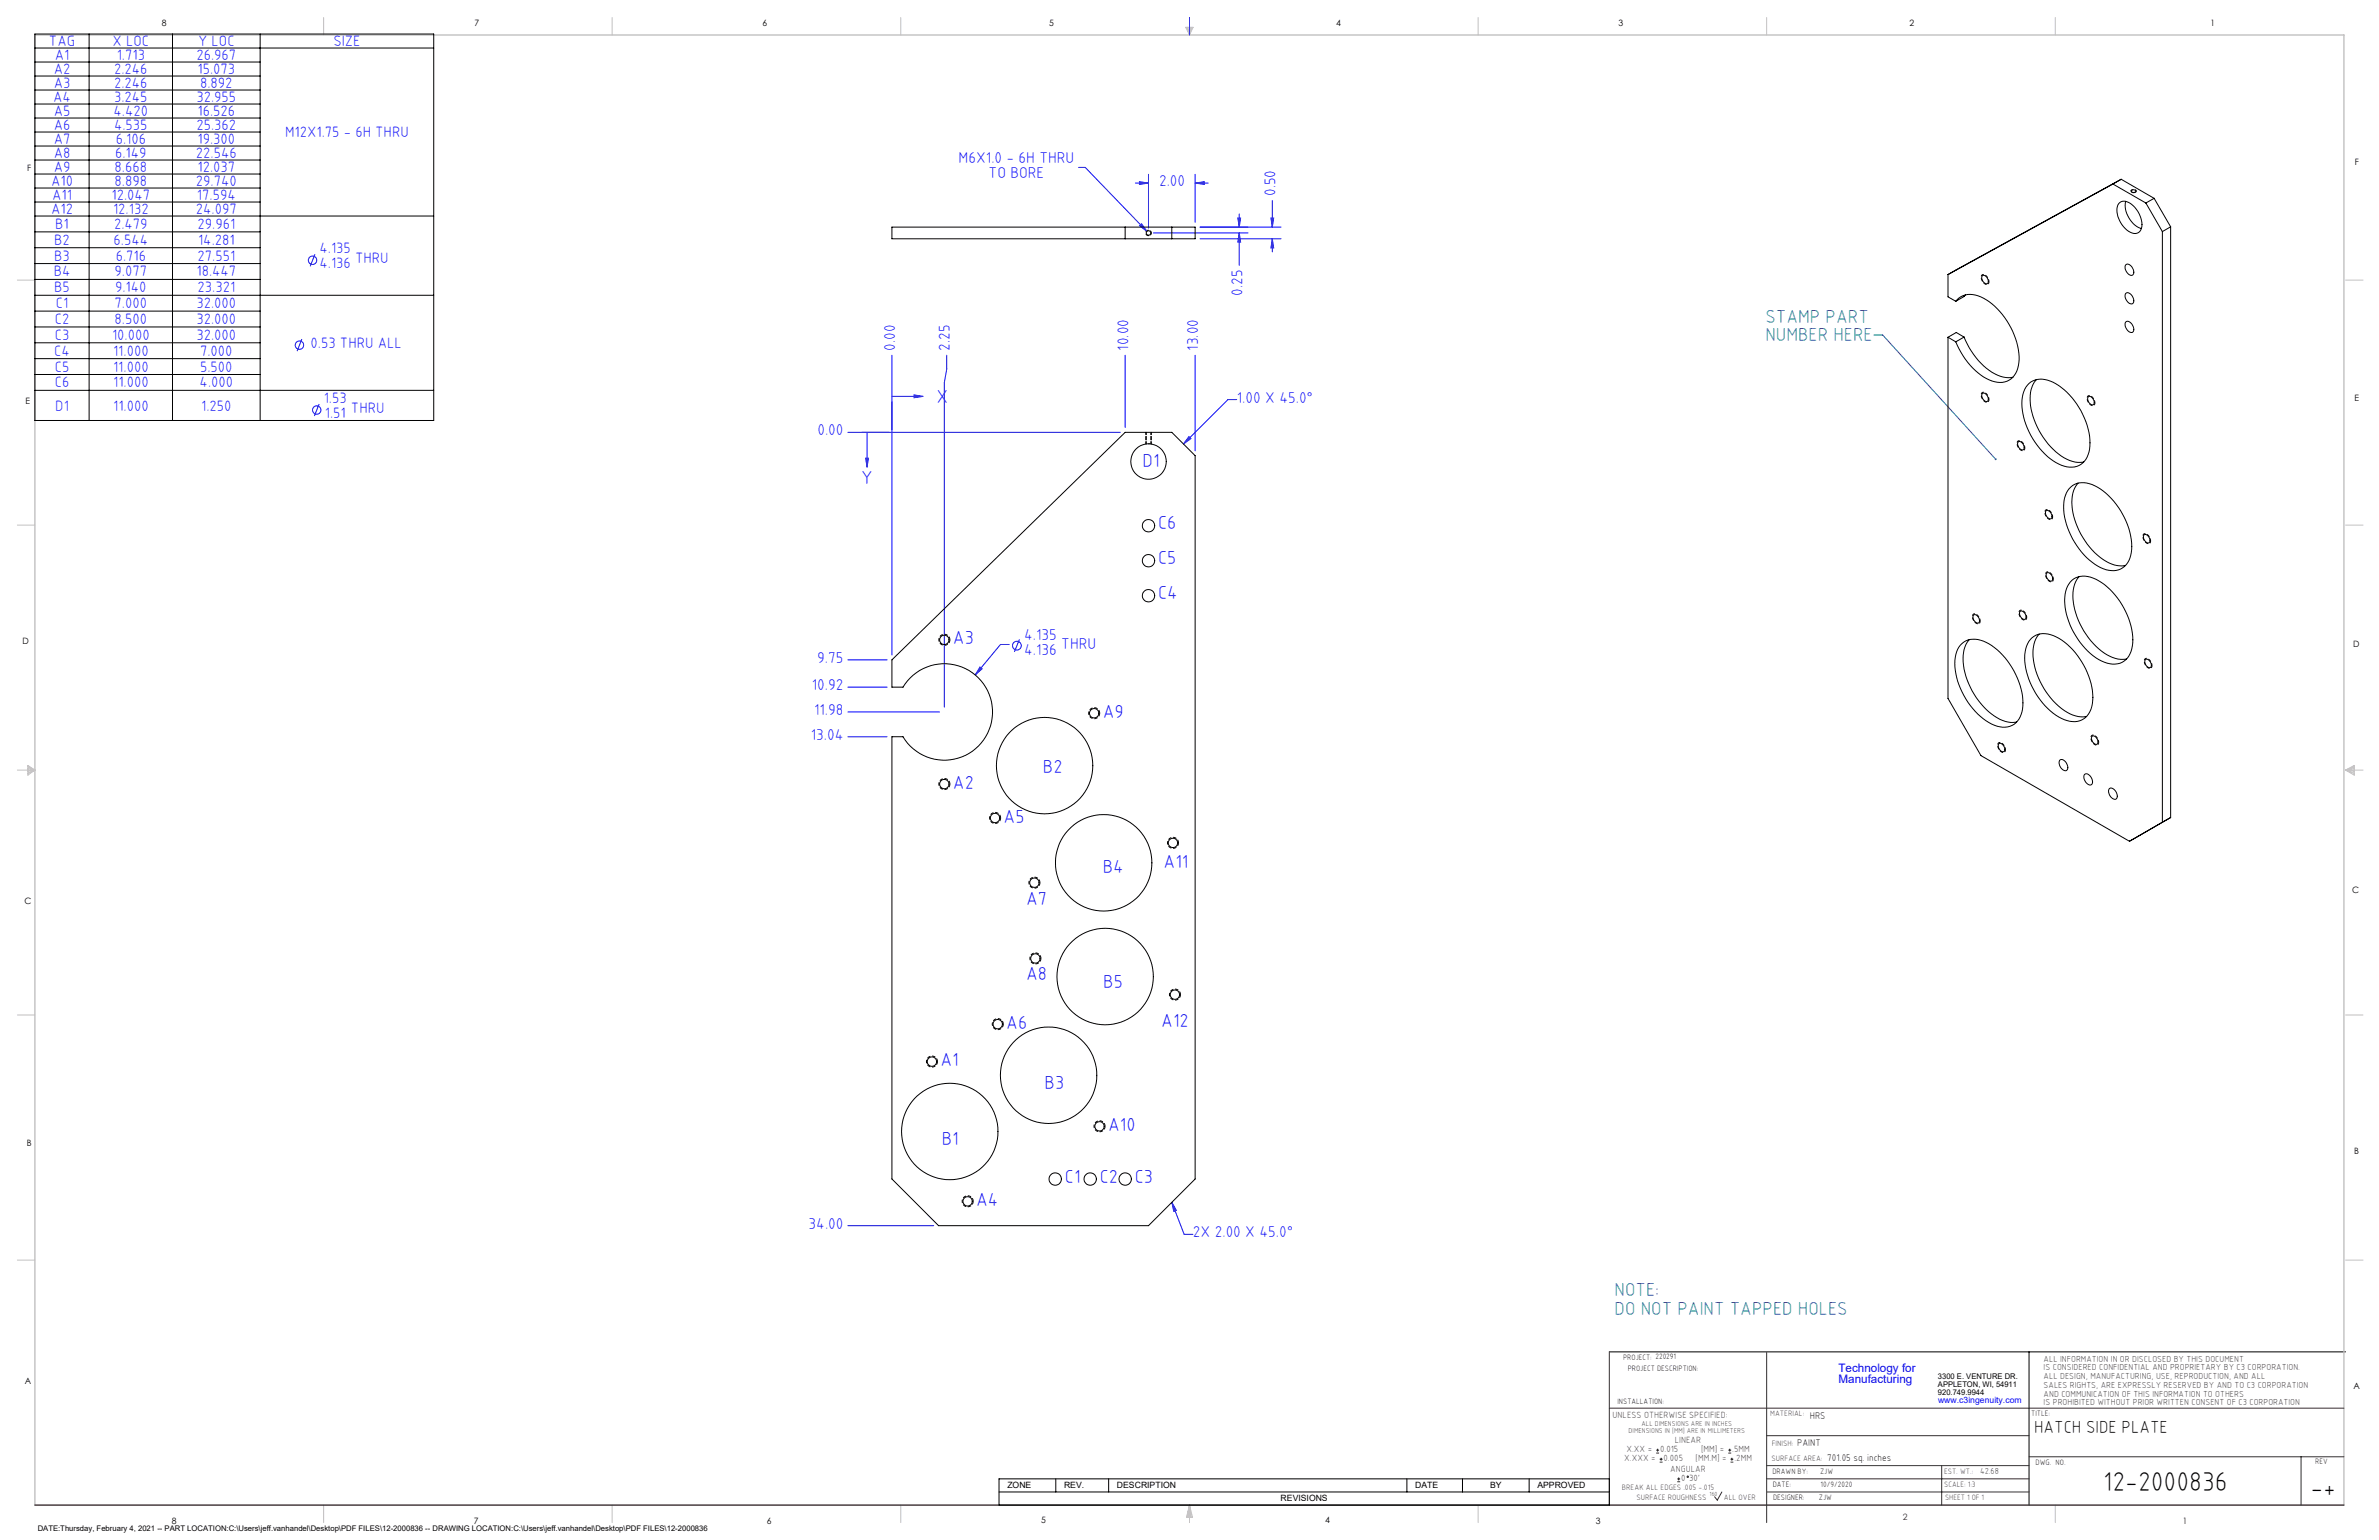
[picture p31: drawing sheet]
<svg xmlns="http://www.w3.org/2000/svg" width="864mm" height="559mm" viewBox="0 0 864 559" stroke-linecap="round" stroke-linejoin="round" font-family="sans-serif">
<defs><g id="words">
<g font-size="9.9">
<text x="763.5" y="541.1">12-2000836</text>
<text x="838.7" y="543.2">-+</text>
</g>
<g font-size="6.8" fill="#008080">
<text x="640.9" y="117">STAMP PART</text>
<text x="640.9" y="123.8">NUMBER HERE</text>
<text x="586.1" y="470.2">NOTE:</text>
<text x="586.1" y="477">DO NOT PAINT TAPPED HOLES</text>
</g>
<g font-size="6.8" fill="#00f">
<text x="339.9" y="146.2">X</text>
<text x="414.7" y="169.3">D1</text>
<text x="312.6" y="175.7">Y</text>
<text x="420.4" y="192">C6</text>
<text x="420.4" y="204.7">C5</text>
<text x="420.4" y="217.4">C4</text>
<text x="345.9" y="233.8">A3</text>
<text x="400.3" y="260.5">A9</text>
<text x="378.6" y="280.5">B2</text>
<text x="345.9" y="286.2">A2</text>
<text x="364.3" y="298.5">A5</text>
<text x="400.3" y="316.7">B4</text>
<text x="422.4" y="315">A11</text>
<text x="372.5" y="328.5">A7</text>
<text x="372.5" y="355.8">A8</text>
<text x="400.5" y="358.5">B5</text>
<text x="365.3" y="373.3">A6</text>
<text x="421.6" y="372.6">A12</text>
<text x="341.4" y="386.9">A1</text>
<text x="379.2" y="395.3">B3</text>
<text x="402.2" y="410.4">A10</text>
<text x="341.9" y="415.3">B1</text>
<text x="386.5" y="429.1">C1</text>
<text x="399.2" y="429.1">C2</text>
<text x="411.9" y="429.1">C3</text>
<text x="354.4" y="437.6">A4</text>
</g>
<text font-size="6.3" x="738.4" y="519.9">HATCH SIDE PLATE</text>
<g font-size="5.7" fill="#00f">
<text x="348" y="59">M6X1.0 - 6H THRU</text>
<text x="358.9" y="64.7">TO BORE</text>
<text x="420.7" y="67.5">2.00</text>
<text x="463" y="71.2" transform="rotate(-90 463 71.2)">0.50</text>
<text x="451" y="107.3" transform="rotate(-90 451 107.3)">0.25</text>
<text x="324.9" y="127.3" transform="rotate(-90 324.9 127.3)">0.00</text>
<text x="344.8" y="127.3" transform="rotate(-90 344.8 127.3)">2.25</text>
<text x="409.6" y="127.3" transform="rotate(-90 409.6 127.3)">10.00</text>
<text x="435" y="127.3" transform="rotate(-90 435 127.3)">13.00</text>
<text x="449" y="146.1">1.00 X 45.0°</text>
<text x="296.7" y="158">0.00</text>
<text x="371.8" y="232.1">4.135</text>
<text x="371.8" y="237.8">4.136</text>
<text x="385.2" y="235.4">THRU</text>
<text x="296.7" y="240.6">9.75</text>
<text x="294.7" y="250.5">10.92</text>
<text x="295.5" y="259.5">11.98</text>
<text x="294.3" y="268.5">13.04</text>
<text x="293.5" y="445.9">34.00</text>
<text x="433" y="449">2X 2.00 X 45.0°</text>
</g>
<g font-size="5.4" fill="#00f">
<text x="17.8" y="16.7">TAG</text>
<text x="40.8" y="16.7">X LOC</text>
<text x="71.9" y="16.7">Y LOC</text>
<text x="121" y="16.7">SIZE</text>
<text x="19.9" y="21.8">A1</text>
<text x="42.4" y="21.8">1.713</text>
<text x="71.3" y="21.8">26.967</text>
<text x="19.5" y="26.9">A2</text>
<text x="41.4" y="26.9">2.246</text>
<text x="71.7" y="26.9">15.073</text>
<text x="19.5" y="31.9">A3</text>
<text x="41.4" y="31.9">2.246</text>
<text x="72.6" y="31.9">8.892</text>
<text x="19.3" y="37">A4</text>
<text x="41.4" y="37">3.245</text>
<text x="71.3" y="37">32.955</text>
<text x="19.5" y="42.1">A5</text>
<text x="19.5" y="47.2">A6</text>
<text x="41.2" y="42.1">4.420</text>
<text x="41.4" y="47.2">4.535</text>
<text x="71.3" y="47.2">25.362</text>
<text x="71.7" y="42.1">16.526</text>
<text x="19.5" y="52.3">A7</text>
<text x="42" y="52.3">6.106</text>
<text x="71.7" y="52.3">19.300</text>
<text x="103.5" y="49.7">M12X1.75 - 6H THRU</text>
<text x="19.5" y="57.3">A8</text>
<text x="41.8" y="57.3">6.149</text>
<text x="71.1" y="57.3">22.546</text>
<text x="19.5" y="62.4">A9</text>
<text x="41.6" y="62.4">8.668</text>
<text x="71.7" y="62.4">12.037</text>
<text x="18.5" y="67.5">A10</text>
<text x="41.6" y="67.5">8.898</text>
<text x="71.1" y="67.5">29.740</text>
<text x="18.5" y="77.7">A12</text>
<text x="18.9" y="72.6">A11</text>
<text x="40.5" y="72.6">12.047</text>
<text x="41" y="77.7">12.132</text>
<text x="71.1" y="77.7">24.097</text>
<text x="71.5" y="72.6">17.594</text>
<text x="20.1" y="83.2">B1</text>
<text x="41.4" y="83.2">2.479</text>
<text x="71.7" y="83.2">29.961</text>
<text x="19.7" y="88.8">B2</text>
<text x="41.2" y="88.8">6.544</text>
<text x="71.9" y="88.8">14.281</text>
<text x="19.7" y="94.6">B3</text>
<text x="42" y="94.6">6.716</text>
<text x="71.7" y="94.6">27.551</text>
<text x="116" y="92">4.135</text>
<text x="128.9" y="95.5">THRU</text>
<text x="19.5" y="100.3">B4</text>
<text x="41.6" y="100.3">9.077</text>
<text x="71.3" y="100.3">18.447</text>
<text x="116" y="97.4">4.136</text>
<text x="19.7" y="106.1">B5</text>
<text x="41.8" y="106.1">9.140</text>
<text x="71.7" y="106.1">23.321</text>
<text x="20.3" y="111.9">C1</text>
<text x="41.6" y="111.9">7.000</text>
<text x="71.3" y="111.9">32.000</text>
<text x="19.9" y="117.6">C2</text>
<text x="41.6" y="117.6">8.500</text>
<text x="71.3" y="117.6">32.000</text>
<text x="19.9" y="123.3">C3</text>
<text x="40.7" y="123.3">10.000</text>
<text x="71.3" y="123.3">32.000</text>
<text x="19.7" y="129.1">C4</text>
<text x="41" y="129.1">11.000</text>
<text x="72.7" y="129.1">7.000</text>
<text x="112.8" y="126.3">0.53 THRU ALL</text>
<text x="19.9" y="134.8">C5</text>
<text x="41.1" y="134.8">11.000</text>
<text x="72.7" y="134.8">5.500</text>
<text x="19.9" y="140.6">C6</text>
<text x="41.1" y="140.6">11.000</text>
<text x="72.5" y="140.6">4.000</text>
<text x="20.1" y="149">D1</text>
<text x="41.1" y="149">11.000</text>
<text x="73.1" y="149">1.250</text>
<text x="117.5" y="146.3">1.53</text>
<text x="127.4" y="149.8">THRU</text>
<text x="117.9" y="151.8">1.51</text>
</g>
<g font-size="4.2" fill="#00f">
<text x="667.4" y="497.7">Technology for</text>
<text x="667.4" y="502">Manufacturing</text>
</g>
<g font-size="3.5">
<text x="657" y="514.9">HRS</text>
<text x="652.4" y="524.7">PAINT</text>
<text x="663.3" y="530.1">701.05 sq. inches</text>
</g>
<g font-size="3.3" fill="#382c30">
<text x="585.4" y="514.4">UNLESS OTHERWISE SPECIFIED:</text>
<text x="590.4" y="526.8">X.XX =</text>
<text x="602.6" y="526.8">0.015</text>
<text x="608" y="523.6">LINEAR</text>
<text x="617.5" y="526.8">[MM] =</text>
<text x="628.8" y="526.8">.5MM</text>
<text x="589.6" y="530.1">X.XXX =</text>
<text x="603.9" y="530.1">0.005</text>
<text x="606.3" y="534">ANGULAR</text>
<text x="615.5" y="530.1">[MM.M] =</text>
<text x="629.6" y="530.1">.2MM</text>
<text x="610.3" y="537.3">0</text>
<text x="613.2" y="537.3">30'</text>
</g>
<g font-size="3.2">
<text x="58.8" y="9.6">8</text>
<text x="172.3" y="9.5">7</text>
<text x="276.8" y="9.5">6</text>
<text x="380.9" y="9.6">5</text>
<text x="485" y="9.5">4</text>
<text x="587.5" y="9.5">3</text>
<text x="693.1" y="9.5">2</text>
<text x="802.4" y="9.5">1</text>
<text x="854.9" y="59.8">F</text>
<text x="9.9" y="62">F</text>
<text x="9.3" y="146.5">E</text>
<text x="854.7" y="145.5">E</text>
<text x="8.2" y="233.6">D</text>
<text x="854.3" y="234.9">D</text>
<text x="8.9" y="328.1">C</text>
<text x="853.9" y="324.1">C</text>
<text x="9.7" y="415.8">B</text>
<text x="854.6" y="418.6">B</text>
<text x="9" y="502">A</text>
<text x="854.3" y="503.9">A</text>
<text x="62.3" y="552.9">8</text>
<text x="172" y="552.9">7</text>
<text x="278.3" y="552.9">6</text>
<text x="377.9" y="552.8">5</text>
<text x="481" y="552.8">4</text>
<text x="579.3" y="552.8">3</text>
<text x="792.4" y="552.8">1</text>
</g>
<g font-size="3.2" fill="#382c30">
<text x="741.9" y="494.1">ALL INFORMATION IN OR DISCLOSED BY THIS DOCUMENT</text>
<text x="741.9" y="497.3">IS CONSIDERED CONFIDENTIAL AND PROPRIETARY BY C3 CORPORATION.</text>
<text x="741.9" y="500.4">ALL DESIGN, MANUFACTURING, USE, REPRODUCTION, AND ALL</text>
<text x="741.9" y="503.6">SALES RIGHTS, ARE EXPRESSLY RESERVED BY AND TO C3 CORPORATION</text>
<text x="741.9" y="506.8">AND COMMUNICATION OF THIS INFORMATION TO OTHERS</text>
<text x="741.9" y="510">IS PROHIBITED WITHOUT PRIOR WRITTEN CONSENT OF C3 CORPORATION</text>
<text x="718.8" y="534.7">42.68</text>
<text x="690.7" y="551.6">2</text>
</g>
<text font-size="3.1" fill="#00f" x="703.5" y="509.2">www.c3ingenuity.com</text>
<g font-size="3.1">
<text x="365.7" y="540">ZONE</text>
<text x="386.3" y="540">REV.</text>
<text x="405.5" y="540">DESCRIPTION</text>
<text x="464.9" y="544.8">REVISIONS</text>
<text x="513.7" y="540">DATE</text>
<text x="540.9" y="540">BY</text>
<text x="558.1" y="540">APPROVED</text>
</g>
<g font-size="2.8">
<text x="589.2" y="493.3">PROJECT: 220291</text>
<text x="590.9" y="497.3">PROJECT DESCRIPTION:</text>
<text x="703.5" y="500.5">3300 E. VENTURE DR.</text>
<text x="703.5" y="503.3">APPLETON, WI, 54911</text>
<text x="587.1" y="509.6">INSTALLATION:</text>
<text x="703.5" y="506.2">920.749.9944</text>
<text x="737.3" y="513.8">TITLE:</text>
<text x="738.9" y="531.5">DWG. NO.</text>
<text x="840.5" y="531.3">REV</text>
<text x="643.4" y="534.9">DRAWN BY:</text>
<text x="643.5" y="539.7">DATE:</text>
<text x="660.7" y="534.7">ZJW</text>
<text x="660.9" y="539.6">10/9/2020</text>
<text x="643.6" y="544.4">DESIGNER:</text>
<text x="660.3" y="544.3">ZJW</text>
<text x="13.7" y="555.5">DATE:Thursday, February 4, 2021 -- PART LOCATION:C:\Users\jeff.vanhandel\Desktop\PDF FILES\12-2000836 -- DRAWING LOCATION:C:\Users\jeff.vanhandel\Desktop\PDF FILES\12-2000836</text>
</g>
<g font-size="2.8" fill="#382c30">
<text x="642.6" y="513.8">MATERIAL:</text>
<text x="643.2" y="524.8">FINISH:</text>
<text x="643.1" y="530.1">SURFACE AREA:</text>
<text x="705.7" y="534.7">EST. WT.:</text>
<text x="705.7" y="539.7">SCALE: 1:3</text>
<text x="588.8" y="540.5">BREAK ALL EDGES .005 -.015</text>
<text x="594" y="544.2">SURFACE ROUGHNESS</text>
<text x="625.8" y="544.2">ALL OVER</text>
<text x="706.1" y="544.4">SHEET 1 OF 1</text>
</g>
<g font-size="2.5" fill="#382c30">
<text x="591.2" y="520.1">DIMENSIONS IN [MM] ARE IN MILLIMETERS</text>
<text x="595.9" y="517.3">ALL DIMENSIONS ARE IN INCHES</text>
</g>
<text font-size="2.2" fill="#382c30" x="620.6" y="542.9">160</text>
</g></defs>
<g fill="none" stroke="#000" stroke-width=".36">
<path d="M12.7 12.3h144.7v140.3h-144.7zM12.7 17.4h144.7M32.3 12.3v140.3M62.6 12.3v140.3M94.4 12.3v140.3M12.7 22.5h81.7M12.7 27.6h81.7M12.7 32.7h81.7M12.7 37.7h81.7M12.7 42.8h81.7M12.7 47.9h81.7M12.7 53h81.7"/>
<path d="M12.7 58.1h81.7M12.7 63.1h81.7M12.7 68.2h81.7M12.7 73.3h81.7M12.7 78.4h144.7M12.7 84.1h81.7M12.7 89.9h81.7M12.7 95.6h81.7M12.7 101.4h81.7M12.7 107.1h144.7M12.7 112.9h81.7M12.7 118.6h81.7"/>
<path d="M12.7 124.4h81.7M12.7 130.1h81.7M12.7 135.9h81.7M12.7 141.6h144.7M584.2 490.5h267.3M736.6 490.5v55.6M362.7 536.6h221.5v9.5h-221.5zM383.3 536.6v4.8M402.4 536.6v4.8M510.7 536.6v4.8M530.9 536.6v4.8M555.1 536.6v4.8"/>
<path d="M362.7 541.4h221.5"/>
</g>
<g fill="none" stroke="#c0c0c0" stroke-width=".36">
<path d="M117.5 6.4v6.3M222.2 6.4v6.3M327 6.4v6.3M430.4 9.9h2.7l-1.3 2.8zM430.9 9.9l.9 2.8M431.2 9.9l.6 2.8M432.1 9.9l-.3 2.8M432.6 9.9l-.8 2.8M536.6 6.4v6.3M641.3 6.4v6.3M746.1 6.4v6.3M6.3 101.6h6.4"/>
<path d="M851.5 101.6h6.3M6.3 190.5h6.4M851.5 190.5h6.3M6.3 279.4h6.4M10.1 277.7l2.6 1.7-2.6 1.9zM10.1 278.2l2.6 1.2M10.1 278.8l2.6 .6M12.7 279.4l-2.6 1.2M12.7 279.4l-2.6 .5M851.5 279.4h6.3M851.5 279.4l3.1 .5M851.5 279.4l3.1 1.2"/>
<path d="M851.5 279.4l3.1-1.7v3.6zM854.6 278.8l-3.1 .6M854.6 278.2l-3.1 1.2M6.3 368.3h6.4M851.5 368.3h6.3M6.3 457.2h6.4M851.5 457.2h6.3M117.5 546.1v6.4M222.2 546.1v6.4M327 546.1v6.4M431.8 546.1v6.4M431.8 546.1l1.1 4.5h-2.2z"/>
<path d="M431.8 546.1l.6 4.5M431.8 546.1l-.9 4.5M431.8 546.1l-.4 4.5M431.8 546.1l.3 4.5M536.6 546.1v6.4M746.1 546.1v6.4"/>
</g>
<path d="M12.7 546.1v-533.4h838.2v533.4" fill="none" stroke="#c0c0c0" stroke-width=".5"/>
<g fill="none" stroke="#00f" stroke-width=".36">
<path d="M431.8 6.4v6.3M391.5 60.7h2.4l22.4 23.3M412.2 66.4h4.7M413.6 65.9l3.3 .5-3.3 .5zM416.9 63.3v19.5M433.8 66.4l3.4-.5v1zM433.8 63.3v17.3M433.8 66.4h4.8M449.3 79.1h1.1l-.5 3.3zM449.9 77.6v4.8M461.4 79.1h1l-.5 3.3zM461.9 72.8v9.6"/>
<path d="M114.3 92.3l-1.7 4.3M413.7 81.9l.7-.7 1.9 2.8zM418.7 84.5h34.3M435.6 86.6h29.4M449.9 84.5l.5 3.3h-1.1zM449.9 84.5v11.8M461.9 86.6l.5 3.4h-1zM461.9 86.6v4.8M465 82.4h-29.4M109.6 123l-1.8 4.4M323.8 128.9v108.8M343.7 128.9v5l-.9 5v117.7"/>
<path d="M408.4 128.9v26.2M433.8 128.9v34.7M115.9 146.6l-1.8 4.4M307.8 156.9h98.9M314.7 156.9v9.4M323.8 143.8h8M331.8 143.3l3.3 .5-3.3 .5zM431.6 158.4l.7 .7-2.7 2zM448.9 145h-3.1l-16.2 16.1M314.3 166.3h.9l-.5 3.3zM307.8 239.4h14.2M366.4 233.9h-3.2l-9.2 11"/>
<path d="M370.1 232l-1.9 4.5M307.8 258.3h33.2M307.8 249.3h14.2M355.7 242l.8 .7-2.5 2.2zM307.8 267.3h14.2M425.4 436.3l1.6 2.9-.9 .4zM425.4 436.3l4.5 11.6h3.1M307.8 444.7h31.1"/>
<circle cx="113.5" cy="94.4" r="1.51"/>
<circle cx="108.7" cy="125.3" r="1.53"/>
<circle cx="115" cy="148.8" r="1.53"/>
<circle cx="369.1" cy="234.3" r="1.59"/>
</g>
<path d="M584.2 490.5v55.6M641.3 490.7v61.8M584.2 511h266.7M641.3 520.9h95.3M641.3 531.8h95.3M641.3 536.6h95.3M704.8 531.8v14.3M736.6 528.6h114.3M835.3 528.6v17.5M625.1 541.4l-1.7 2.9-1-1.2M641.3 541.4h95.3" fill="none" stroke="#382c30" stroke-width=".36"/>
<path d="M12.7 546.1h838.2" fill="none" stroke="#382c30" stroke-width=".5"/>
<path d="M344.8 232.2a2 2 0 0 0-2.9-1.8 2 2 0 0 0-.2 3.4 2 2 0 0 0 3.1-1.4v-.2M399.2 258.8a2 2 0 0 0-2.9-1.8 2 2 0 0 0-.2 3.4 2 2 0 0 0 3.1-1.4v-.2M344.8 284.5a2 2 0 0 0-2.9-1.8 2 2 0 0 0-.2 3.5 2 2 0 0 0 3.1-1.5v-.2M363.2 296.8a2 2 0 0 0-2.9-1.8 2 2 0 0 0-.2 3.5 2 2 0 0 0 3.1-1.5v-.2M427.8 305.8a2 2 0 0 0-2.9-1.7 2 2 0 0 0-.2 3.4 2 2 0 0 0 3.1-1.5v-.2M377.5 320.3a2 2 0 0 0-2.9-1.8 2 2 0 0 0-.2 3.4 2 2 0 0 0 3.1-1.4v-.2M377.9 347.8a2 2 0 0 0-3-1.8 2 2 0 0 0-.1 3.4 2 2 0 0 0 3.1-1.4v-.2M364.2 371.6a2 2 0 0 0-2.9-1.8 2 2 0 0 0-.2 3.5 2 2 0 0 0 3.1-1.5v-.2M428.5 360.9a2 2 0 0 0-2.9-1.8 2 2 0 0 0-.2 3.5 2 2 0 0 0 3.1-1.5v-.2M340.3 385.2a2 2 0 0 0-2.9-1.8 2 2 0 0 0-.2 3.5 2 2 0 0 0 3.1-1.5v-.2M401.1 408.7a2 2 0 0 0-2.9-1.8 2 2 0 0 0-.2 3.4 2 2 0 0 0 3.1-1.4v-.2M353.3 435.9a2 2 0 0 0-3-1.8 2 2 0 0 0-.1 3.5 2 2 0 0 0 3.1-1.5v-.2" fill="none" stroke="#000" stroke-width=".36" stroke-dasharray="1.3 .6" stroke-dashoffset=".1" stroke-linecap="butt"/>
<g fill="none" stroke="#000" stroke-width=".36" stroke-dasharray="1.3 .6" stroke-dashoffset=".4" stroke-linecap="butt">
<path d="M417.9 84.5a1 1 0 0 0-1.4-.9 1 1 0 0 0-.1 1.7 1 1 0 0 0 1.5-.6v-.2M722 102.2a1.03 1.03 0 0 1-.9 1.1 1.03 1.03 0 0 1-1.1-.8 1.97 1.97 0 0 1-.3-2.9 2.43 2.43 0 0 1 2.3 2.6M722 145a1.03 1.03 0 0 1-.9 1 1.03 1.03 0 0 1-1.1-.7 1.97 1.97 0 0 1-.3-2.9 2.43 2.43 0 0 1 2.3 2.6M760.5 146.2a1.03 1.03 0 0 1-.9 1 1.03 1.03 0 0 1-1.1-.7 1.97 1.97 0 0 1-.3-2.9 2.43 2.43 0 0 1 2.3 2.6M735 162.5a1.03 1.03 0 0 1-.8 1.1 1.03 1.03 0 0 1-1.2-.8 1.97 1.97 0 0 1-.3-2.9 2.43 2.43 0 0 1 2.3 2.6M745.1 187.5a1.03 1.03 0 0 1-.8 1.1 1.03 1.03 0 0 1-1.2-.8 1.97 1.97 0 0 1-.3-2.9 2.43 2.43 0 0 1 2.3 2.6M780.7 196.3a1.03 1.03 0 0 1-.9 1 1.03 1.03 0 0 1-1.1-.7 1.97 1.97 0 0 1-.3-2.9 2.43 2.43 0 0 1 2.3 2.6M745.4 210.1a1.03 1.03 0 0 1-.9 1.1 1.03 1.03 0 0 1-1.1-.8 1.97 1.97 0 0 1-.3-2.9 2.43 2.43 0 0 1 2.3 2.6M718.8 225.4a1.03 1.03 0 0 1-.8 1 1.03 1.03 0 0 1-1.2-.7 1.97 1.97 0 0 1-.3-2.9 2.43 2.43 0 0 1 2.3 2.6M735.7 224a1.03 1.03 0 0 1-.8 1.1 1.03 1.03 0 0 1-1.2-.8 1.97 1.97 0 0 1-.3-2.9 2.43 2.43 0 0 1 2.3 2.6M781.2 241.5a1.03 1.03 0 0 1-.9 1.1 1.03 1.03 0 0 1-1.1-.8 1.97 1.97 0 0 1-.3-2.9 2.43 2.43 0 0 1 2.3 2.6M728 272.1a1.03 1.03 0 0 1-.9 1 1.03 1.03 0 0 1-1.1-.7 1.97 1.97 0 0 1-.3-2.9 2.43 2.43 0 0 1 2.3 2.6"/>
<path d="M761.8 269.4a1.03 1.03 0 0 1-.8 1 1.03 1.03 0 0 1-1.2-.7 1.97 1.97 0 0 1-.3-2.9 2.43 2.43 0 0 1 2.3 2.6"/>
</g>
<path d="M775.2 69.7a.94 .94 0 0 1-1 .3 .94 .94 0 0 1-.6-.9 1.03 1.03 0 0 1 1.1-.4 1.03 1.03 0 0 1 .7 .9l-.2 .1" fill="none" stroke="#000" stroke-width=".36" stroke-dasharray="1.3 .6" stroke-linecap="butt"/>
<path d="M415.9 156.9v4.2M417.9 161.1v-4.2" fill="none" stroke="#000" stroke-width=".36" stroke-dasharray="1.3 .6" stroke-dashoffset=".4"/>
<path d="M416.9 161h.4" fill="none" stroke="#000" stroke-width=".36" stroke-dasharray="1.3 .6"/>
<path d="M680.3 121.6h3.1l41.1 45.1" fill="none" stroke="#008080" stroke-width=".36"/>
<path d="M724.1 166.5l.4-.2 .3 .4-.1 .2-.2-.2 .2 .2-.2 .1z" fill="#008080"/>
<g fill="#00f">
<path d="M331.8 143.3l3.3 .5-3.3 .5zM314.3 166.3h.9l-.5 3.3z"/>
<path d="M431.6 158.4l.7 .7-2.7 2zM425.4 436.3l1.6 2.9-.9 .4zM355.7 242l-1.7 2.9 2.5-2.2zM413.6 65.9l3.3 .5-3.3 .5zM433.8 66.4l3.4-.5v1zM413.7 81.9l2.6 2.1-1.9-2.8z"/>
<path d="M449.9 84.5l.5 3.3h-1.1zM449.3 79.1h1.1l-.5 3.3z"/>
<path d="M461.4 79.1h1l-.5 3.3zM461.9 86.6l.5 3.4h-1z"/>
</g>
<g fill="none" stroke="#000" stroke-width=".36">
<path d="M767 66.8l-59.9 32.8M767 66.8l12 6.9M769.1 73.9a3.2 3.2 0 0 1 4.8 .4 9 9 0 0 1 3.3 9.1 2.78 2.78 0 0 1-4.5 .5 9.2 9.2 0 0 1-3.9-9.5zM770 65.1l-3 1.7M770 65.1l12 6.9M770 65.1l-62.9 34.5M771.6 73.1a9.2 9.2 0 0 0 5.7 9.8M773.7 69.2a.85 .85 0 0 1 .9-.4 .85 .85 0 0 1 .7 .7 .85 .85 0 0 1-.9 .4 .85 .85 0 0 1-.7-.7zM779 73.7l6 10.3M782 72l-3 1.7M782 72l6 10.3M323.8 82.4h110v4.2h-110z"/>
<path d="M408.4 82.4v4.2M425.4 82.4v4.2M707.1 99.6v8.1l2.9 1.6M771.7 96.1a1.97 1.97 0 0 1 2.7 1.8 1.18 1.18 0 0 1 .1 1.6 1.18 1.18 0 0 1-1.6 .2 3 3 0 0 1-1.2-3.6zM785 84v214.3M788 82.3l-3 1.7M788 82.3v214.4M710 109.3a7.1 7.1 0 0 1 9.1-1.6 26.5 26.5 0 0 1 13.8 24 7.1 7.1 0 0 1-10.8 6.2 25.7 25.7 0 0 1-12.1-13.9M713.5 107l-.5 .6-3 1.7M719.7 100a1.91 1.91 0 0 1 1.7 2.9 2.02 2.02 0 0 1-1.7-2.9zM771.7 116.8a1.97 1.97 0 0 1 2.7 1.8 1.18 1.18 0 0 1 .1 1.6 1.18 1.18 0 0 1-1.6 .2 3 3 0 0 1-1.2-3.6zM771.7 106.5a1.97 1.97 0 0 1 2.7 1.7 1.18 1.18 0 0 1 .1 1.6 1.18 1.18 0 0 1-1.6 .2 3 3 0 0 1-1.2-3.5z"/>
<path d="M707.1 122.4v131l12 20.8 53.9 31.1M707.1 122.4l2.9 1.6M713 122.3a24.8 24.8 0 0 0 13.1 14.2l2 .5 2.6-.1M713 122.3l-3 1.7M713 122.3l-2.9-1.6-3 1.7M736.6 139.1a7.7 7.7 0 0 1 8.7-.4 26.4 26.4 0 0 1 13.2 24.2 7 7 0 0 1-10.2 5.9 26 26 0 0 1-14.2-24.7l.9-2.8zM739.2 137.8a11.1 11.1 0 0 0-2.1 9.3 27.3 27.3 0 0 0 13.2 19.6l3 1 3.1-.1M719.7 142.8a1.88 1.88 0 0 1 1.7 .9 1.88 1.88 0 0 1 0 2 2 2 0 0 1-1.7-2.9zM758.1 144a1.89 1.89 0 0 1 1.7 2.9 1.98 1.98 0 0 1-1.7-2.9zM732.7 160.3a1.91 1.91 0 0 1 1.7 2.9 2.02 2.02 0 0 1-1.7-2.9zM751.1 177.3a7.2 7.2 0 0 1 9.3-1 26.6 26.6 0 0 1 13.4 23.1 7.4 7.4 0 0 1-5.6 7.6 12.5 12.5 0 0 1-9.8-3.8 26.7 26.7 0 0 1-9.1-21.5l.8-2.9zM754.3 175.3a11.8 11.8 0 0 0-1.8 10.6 26.3 26.3 0 0 0 14 18.7l2.9 .7 2.2-.1"/>
<path d="M742.8 185.3a1.89 1.89 0 0 1 1.7 .9 1.89 1.89 0 0 1 0 2 2.01 2.01 0 0 1-1.7-2.9zM778.3 194.1a1.89 1.89 0 0 1 1.8 .9 1.89 1.89 0 0 1 0 2 2.01 2.01 0 0 1-1.8-2.9zM743 207.9a1.91 1.91 0 0 1 1.8 .9 1.91 1.91 0 0 1 0 2 2.05 2.05 0 0 1-1.8-2.9zM752.1 210.6a7.7 7.7 0 0 1 8.7-.4 26.8 26.8 0 0 1 13.4 23.1 7.4 7.4 0 0 1-5.6 7.6 14.1 14.1 0 0 1-11.7-5.7 26.1 26.1 0 0 1-7.2-19.6l.8-2.9zM754.7 209.2a12.9 12.9 0 0 0-1.6 12 26.5 26.5 0 0 0 13.8 17.4l2.9 .7 2.2-.2M323.8 239.4l84.6-82.5h17l8.4 8.4v262.5l-16.9 16.9h-76.2l-16.9-16.9v-160.5h4a17.5 17.5 0 0 0 26.3 4.4 17.5 17.5 0 0 0 0-26.7 17.5 17.5 0 0 0-26.3 4.3h-4zM711.6 234.1a7.2 7.2 0 0 1 9.4-1 26.4 26.4 0 0 1 13.2 24.2 6.9 6.9 0 0 1-10.2 5.9 26 26 0 0 1-14.2-24.7l.8-2.9zM714.9 232.1a12.9 12.9 0 0 0-1.6 12 26.4 26.4 0 0 0 13.7 17.3l2.9 .7 2.2-.1M716.5 223.1a1.91 1.91 0 0 1 1.7 1 1.91 1.91 0 0 1 0 2 2.05 2.05 0 0 1-1.7-3zM733.4 221.8a1.91 1.91 0 0 1 1.7 .9 1.91 1.91 0 0 1 0 2 2.05 2.05 0 0 1-1.7-2.9zM737.6 231.5a7.6 7.6 0 0 1 8.7-.4 26.7 26.7 0 0 1 13.4 23.1 7.1 7.1 0 0 1-7.4 7.6 18.5 18.5 0 0 1-12.6-9 23.3 23.3 0 0 1-4.3-17.4l1.1-2.6zM740.2 230.1a12.9 12.9 0 0 0-1.6 11.9 26.6 26.6 0 0 0 13.8 17.4l2.9 .7 2.2-.1"/>
<path d="M778.8 239.3a1.88 1.88 0 0 1 1.8 .9 1.88 1.88 0 0 1 0 2 2.01 2.01 0 0 1-1.8-2.9zM725.6 269.8a1.89 1.89 0 0 1 1.8 .9 1.89 1.89 0 0 1 0 2 2.01 2.01 0 0 1-1.8-2.9zM747.7 275.8a2.27 2.27 0 0 1 2.9 2.3 1.13 1.13 0 0 1-.5 1.5 1.13 1.13 0 0 1-1.5-.5 2.9 2.9 0 0 1-.9-3.3zM759.5 267.2a1.88 1.88 0 0 1 1.8 .9 1.88 1.88 0 0 1-.1 2 1.98 1.98 0 0 1-1.7-2.9zM756.7 281a2.25 2.25 0 0 1 2.9 2.3 1.11 1.11 0 0 1-.5 1.5 1.11 1.11 0 0 1-1.5-.5 2.76 2.76 0 0 1-.9-3.3zM765.7 286.2a1.97 1.97 0 0 1 2.7 1.8 1.18 1.18 0 0 1 .1 1.6 1.18 1.18 0 0 1-1.6 .2 3 3 0 0 1-1.2-3.6zM785 298.3l-12 7M788 296.7l-3 1.6M788 296.7l-15 8.6"/>
<circle cx="416.9" cy="84.5" r=".83"/>
<circle cx="416.9" cy="167.5" r="6.4"/>
<circle cx="416.9" cy="190.8" r="2.26"/>
<circle cx="416.9" cy="216.2" r="2.26"/>
<circle cx="416.9" cy="203.5" r="2.26"/>
<circle cx="342.8" cy="232.2" r="1.7"/>
<circle cx="397.2" cy="258.8" r="1.7"/>
<circle cx="379.2" cy="277.8" r="17.5"/>
<circle cx="342.8" cy="284.5" r="1.7"/>
<circle cx="361.2" cy="296.8" r="1.7"/>
<circle cx="400.6" cy="313.1" r="17.5"/>
<circle cx="425.8" cy="305.9" r="1.69"/>
<circle cx="375.5" cy="320.3" r="1.7"/>
<circle cx="375.8" cy="347.8" r="1.7"/>
<circle cx="401.2" cy="354.3" r="17.5"/>
<circle cx="362.2" cy="371.6" r="1.71"/>
<circle cx="426.5" cy="360.9" r="1.7"/>
<circle cx="338.3" cy="385.2" r="1.71"/>
<circle cx="380.6" cy="390.2" r="17.5"/>
<circle cx="344.8" cy="410.6" r="17.5"/>
<circle cx="399.1" cy="408.7" r="1.69"/>
<circle cx="351.3" cy="435.9" r="1.7"/>
<circle cx="383" cy="427.8" r="2.26"/>
<circle cx="395.7" cy="427.8" r="2.26"/>
<circle cx="408.4" cy="427.8" r="2.26"/>
</g>
<path d="M416.1 156.9v4.2M417.8 161.1v-4.2" fill="none" stroke="#000" stroke-width=".36" stroke-dasharray="1.3 .6" stroke-dashoffset=".4"/>
<g fill="none" stroke="#382c30" stroke-width=".36">
<path d="M601.2 527.3h1.1M601.2 526.2h1.1M601.7 525.7v1M602.5 530.5h1M602.5 529.5h1M603 529v1M608.9 537.7h1M608.9 536.6h1M609.4 536.1v1.1M627.4 527.3h1M627.4 526.2h1M627.9 525.7v1"/>
<path d="M628.2 530.5h1M628.2 529.5h1M628.7 529v1"/>
<circle cx="612.7" cy="535.9" r=".27"/>
</g>
<use href="#words"/>
</svg>
